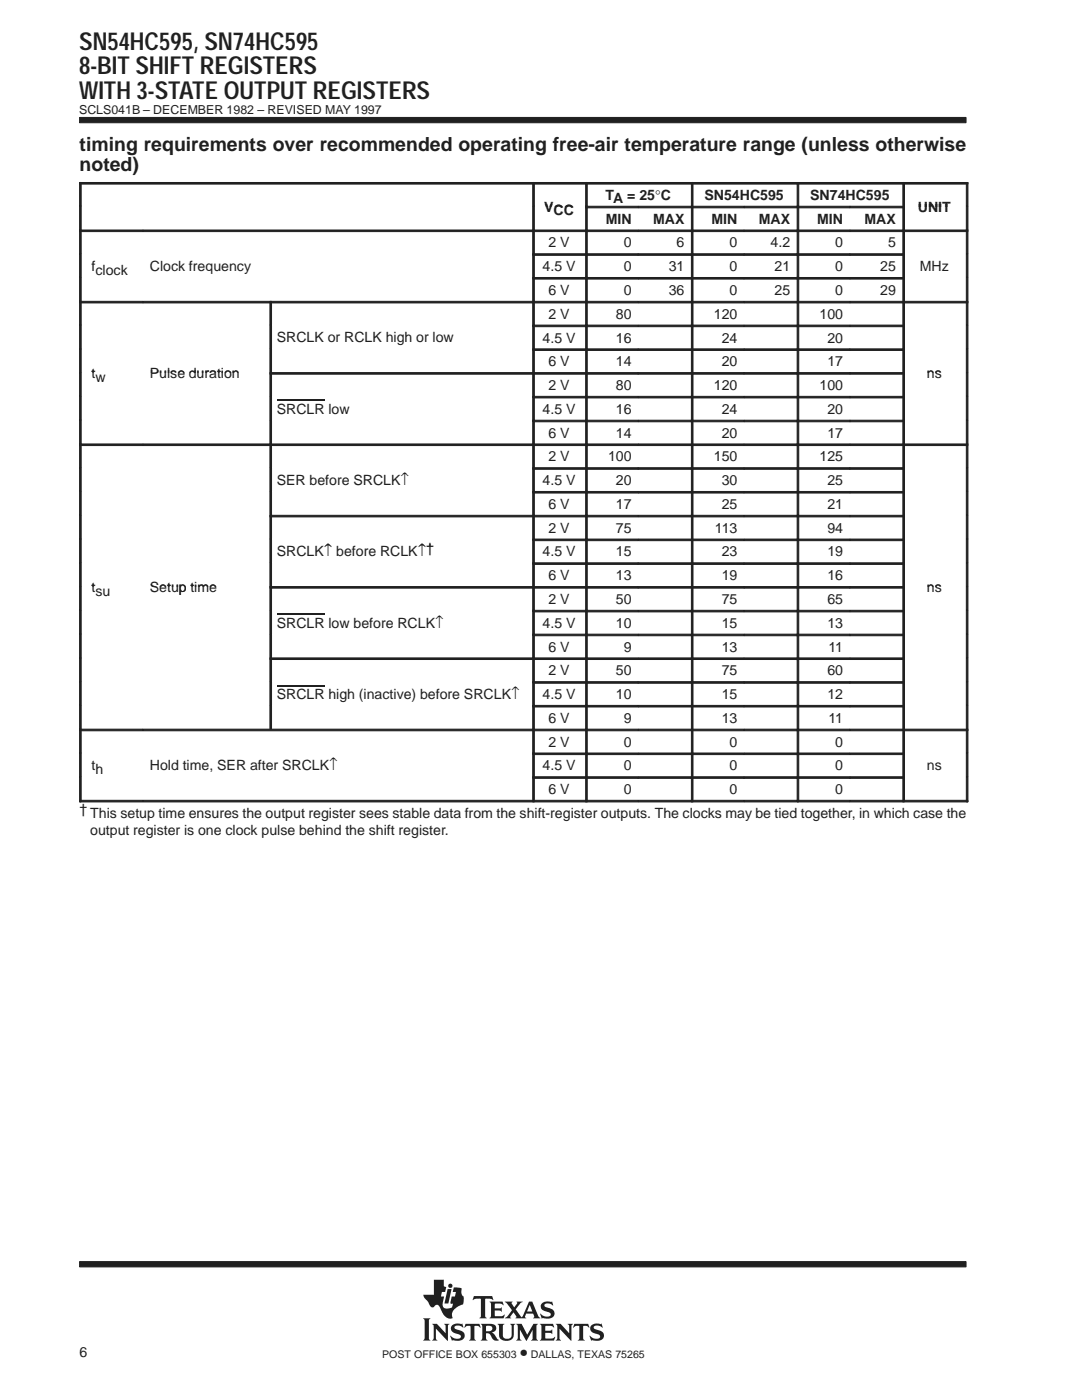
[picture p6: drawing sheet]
<svg xmlns="http://www.w3.org/2000/svg" width="216mm" height="279mm" viewBox="0 0 216 279" stroke-linecap="round" stroke-linejoin="round" font-family="sans-serif">
<defs><g id="words">
<g font-size="4.9" fill="#231f20">
<text x="15.8" y="9.9">SN54HC595, SN74HC595</text>
<text x="15.8" y="14.8">8-BIT SHIFT REGISTERS</text>
<text x="15.8" y="19.7">WITH 3-STATE OUTPUT REGISTERS</text>
</g>
<g font-size="3.9" fill="#231f20">
<text x="15.9" y="30.2">timing requirements over recommended operating free-air temperature range (unless otherwise</text>
<text x="15.9" y="34">noted)</text>
</g>
<text font-size="3.5" fill="#231f20" x="103.7" y="271">•</text>
<g font-size="2.8" fill="#231f20">
<text x="120.8" y="39.9">TA = 25°C</text>
<text x="140.6" y="39.9">SN54HC595</text>
<text x="161.7" y="39.9">SN74HC595</text>
<text x="108.6" y="42.3">VCC</text>
<text x="120.9" y="44.6">MIN</text>
<text x="130.3" y="44.6">MAX</text>
<text x="142" y="44.6">MIN</text>
<text x="151.4" y="44.6">MAX</text>
<text x="163.1" y="44.6">MIN</text>
<text x="172.5" y="44.6">MAX</text>
<text x="183.1" y="42.3">UNIT</text>
<text x="109.4" y="49.4">2 V</text>
<text x="124.5" y="49.4">0</text>
<text x="135" y="49.4">6</text>
<text x="145.6" y="49.4">0</text>
<text x="153.8" y="49.4">4.2</text>
<text x="166.7" y="49.4">0</text>
<text x="177.2" y="49.4">5</text>
<text x="18.3" y="54.1">fclock</text>
<text x="29.9" y="54.1">Clock frequency</text>
<text x="108.3" y="54.1">4.5 V</text>
<text x="109.4" y="58.9">6 V</text>
<text x="124.5" y="54.1">0</text>
<text x="124.5" y="58.9">0</text>
<text x="133.4" y="54.1">31</text>
<text x="133.4" y="58.9">36</text>
<text x="145.6" y="54.1">0</text>
<text x="145.6" y="58.9">0</text>
<text x="154.5" y="54.1">21</text>
<text x="154.5" y="58.9">25</text>
<text x="166.7" y="54.1">0</text>
<text x="166.7" y="58.9">0</text>
<text x="175.6" y="54.1">25</text>
<text x="175.6" y="58.9">29</text>
<text x="183.5" y="54.1">MHz</text>
<text x="109.4" y="63.6">2 V</text>
<text x="122.9" y="63.6">80</text>
<text x="142.4" y="63.6">120</text>
<text x="163.5" y="63.6">100</text>
<text x="55.2" y="68.3">SRCLK or RCLK high or low</text>
<text x="108.3" y="68.4">4.5 V</text>
<text x="122.9" y="68.4">16</text>
<text x="144" y="68.4">24</text>
<text x="165.1" y="68.4">20</text>
<text x="18.3" y="75.5">tw</text>
<text x="18.3" y="75.5">t</text>
<text x="29.9" y="75.5">Pulse duration</text>
<text x="109.4" y="73.1">6 V</text>
<text x="109.4" y="77.8">2 V</text>
<text x="122.9" y="73.1">14</text>
<text x="122.9" y="77.8">80</text>
<text x="142.4" y="77.8">120</text>
<text x="144" y="73.1">20</text>
<text x="163.5" y="77.8">100</text>
<text x="165.1" y="73.1">17</text>
<text x="184.9" y="75.5">ns</text>
<text x="55.2" y="82.6">SRCLR low</text>
<text x="108.3" y="82.6">4.5 V</text>
<text x="122.9" y="82.6">16</text>
<text x="144" y="82.6">24</text>
<text x="165.1" y="82.6">20</text>
<text x="109.4" y="87.3">6 V</text>
<text x="122.9" y="87.3">14</text>
<text x="144" y="87.3">20</text>
<text x="165.1" y="87.3">17</text>
<text x="109.4" y="92.1">2 V</text>
<text x="121.3" y="92.1">100</text>
<text x="142.4" y="92.1">150</text>
<text x="163.5" y="92.1">125</text>
<text x="55.2" y="96.8">SER before SRCLK↑</text>
<text x="79.9" y="96.8">↑</text>
<text x="108.3" y="96.8">4.5 V</text>
<text x="109.4" y="101.6">6 V</text>
<text x="122.9" y="96.8">20</text>
<text x="122.9" y="101.6">17</text>
<text x="144" y="96.8">30</text>
<text x="144" y="101.6">25</text>
<text x="165.1" y="96.8">25</text>
<text x="165.1" y="101.6">21</text>
<text x="109.4" y="106.3">2 V</text>
<text x="122.9" y="106.3">75</text>
<text x="142.6" y="106.3">113</text>
<text x="165.1" y="106.3">94</text>
<text x="55.2" y="111">SRCLK↑ before RCLK↑†</text>
<text x="64.6" y="111">↑</text>
<text x="83.4" y="111.1">↑†</text>
<text x="108.3" y="111.1">4.5 V</text>
<text x="122.9" y="111.1">15</text>
<text x="144" y="111.1">23</text>
<text x="165.1" y="111.1">19</text>
<text x="18.3" y="118.2">tsu</text>
<text x="18.3" y="118.2">t</text>
<text x="29.9" y="118.2">Setup time</text>
<text x="109.4" y="115.8">6 V</text>
<text x="122.9" y="115.8">13</text>
<text x="144" y="115.8">19</text>
<text x="165.1" y="115.8">16</text>
<text x="184.9" y="118.2">ns</text>
<text x="55.2" y="125.3">SRCLR low before RCLK↑</text>
<text x="86.8" y="125.3">↑</text>
<text x="108.3" y="125.3">4.5 V</text>
<text x="109.4" y="120.5">2 V</text>
<text x="122.9" y="120.5">50</text>
<text x="122.9" y="125.3">10</text>
<text x="144" y="120.5">75</text>
<text x="144" y="125.3">15</text>
<text x="165.1" y="120.5">65</text>
<text x="165.1" y="125.3">13</text>
<text x="109.4" y="130">6 V</text>
<text x="124.5" y="130">9</text>
<text x="144" y="130">13</text>
<text x="165.3" y="130">11</text>
<text x="109.4" y="134.8">2 V</text>
<text x="122.9" y="134.8">50</text>
<text x="144" y="134.8">75</text>
<text x="165.1" y="134.8">60</text>
<text x="55.2" y="139.5">SRCLR high (inactive) before SRCLK↑</text>
<text x="102" y="139.5">↑</text>
<text x="108.3" y="139.5">4.5 V</text>
<text x="122.9" y="139.5">10</text>
<text x="144" y="139.5">15</text>
<text x="165.1" y="139.5">12</text>
<text x="109.4" y="144.3">6 V</text>
<text x="109.4" y="149">2 V</text>
<text x="124.5" y="144.3">9</text>
<text x="124.5" y="149">0</text>
<text x="144" y="144.3">13</text>
<text x="145.6" y="149">0</text>
<text x="165.3" y="144.3">11</text>
<text x="166.7" y="149">0</text>
<text x="18.3" y="153.7">th</text>
<text x="29.9" y="153.7">Hold time, SER after SRCLK↑</text>
<text x="65.7" y="153.7">↑</text>
<text x="108.3" y="153.8">4.5 V</text>
<text x="124.5" y="153.8">0</text>
<text x="145.6" y="153.8">0</text>
<text x="166.7" y="153.8">0</text>
<text x="184.9" y="153.7">ns</text>
<text x="109.4" y="158.4">6 V</text>
<text x="124.5" y="158.4">0</text>
<text x="145.6" y="158.4">0</text>
<text x="166.7" y="158.4">0</text>
<text x="15.9" y="162.5">† This setup time ensures the output register sees stable data from the shift-register outputs. The clocks may be tied together, in which case the</text>
<text x="18" y="166.7">output register is one clock pulse behind the shift register.</text>
<text x="15.9" y="270.7">6</text>
</g>
<text font-size="2.5" fill="#231f20" x="15.8" y="22.7">SCLS041B – DECEMBER 1982 – REVISED MAY 1997</text>
<g font-size="2.1" fill="#231f20">
<text x="76.3" y="271">POST OFFICE BOX 655303</text>
<text x="105.9" y="271">DALLAS, TEXAS 75265</text>
</g>
</g></defs>
<g fill="#231f20" stroke="#231f20" stroke-width=".2">
<path d="M15.9 23.4h176.9v1.1h-176.9z" fill-rule="evenodd"/>
<path d="M15.9 251.8h176.9v1h-176.9z" fill-rule="evenodd"/>
</g>
<g fill="#231f20">
<path d="M89.3 257.3h.8l-.6 2.8h-.8z"/>
<path d="M95.9 264.2h2.1a.85 .85 0 0 1 1 .8 .85 .85 0 0 1-.9 .9l.4 .3 .7 1 .4 .2-.2 .1a1.11 1.11 0 0 1-1.4-.9l-.3-.4-.7-.1v1l.3 .4h-1.4l.3-.5v-2.3z" fill-rule="evenodd"/>
<path d="M100.7 259.8h1.6l-.2 .4 .5 .7 .6-.8-.1-.3h1.2l-.5 .3-.9 1.2 1 1.5a.22 .22 0 0 0 .3 0 .22 .22 0 0 0 .1-.2l1.3-2.8h.6l1.2 2.8 .4 .5-1.4-.1a.24 .24 0 0 0 .2-.1 .24 .24 0 0 0 0-.3l-.2-.4h-1.4l-.3 .6 .3 .3h-2.2l.2-.4-.5-.8-.7 .9 .2 .3h-1.3l.5-.4 1-1.2z" fill-rule="evenodd"/>
<path d="M118 264.5a2.12 2.12 0 0 1 1.9-.2l.1-.2 .3 .8-.8-.3h-.7a.35 .35 0 0 0-.3 .2 .35 .35 0 0 0 .2 .4l.5 .2a1.16 1.16 0 0 1 1.2 1.6 1.23 1.23 0 0 1-1.1 .6l-1.1-.1-.2 .1-.4-1 .9 .5 .7 .1a.47 .47 0 0 0 .6-.5 .47 .47 0 0 0-.6-.4 1.29 1.29 0 0 1-1.4-1.5z" fill-rule="evenodd"/>
<path d="M114.6 264.2h2.8l.2 .8-.5-.4h-.6l-.1 .1v2.4l.3 .4h-1.4l.3-.4v-2.4l-.1-.1h-.6l-.6 .4z" fill-rule="evenodd"/>
<path d="M107.7 264.2h2.6l.2 .8-.6-.4-1.1 .1v.9h1l.4-.3v.9l-.3-.2h-1.1v1.1h1.4l.5-.3-.2 .7h-2.8l.3-.5v-2.3z" fill-rule="evenodd"/>
<path d="M110.9 264.2h1l1.7 1.9v-1.5l-.3-.4h1l-.3 .4v3l-2.4-2.4v1.9l.3 .4h-1l.3-.4v-2.5z" fill-rule="evenodd"/>
<path d="M103 264.2h1.1l1.1 2.2 1.2-2.2h.9l-.3 .4v2.5l.4 .4h-1.4l.3-.4v-1.7l-1.3 2.2-1.3-2.3v1.8l.4 .4h-1.1l.3-.5v-2.3z" fill-rule="evenodd"/>
<path d="M90.2 264.5a2.17 2.17 0 0 1 1.9-.2l.1-.2 .3 .8-.8-.3h-.7a.36 .36 0 0 0-.3 .4 .36 .36 0 0 0 .4 .3l.3 .1a1.19 1.19 0 0 1 1.3 1.5l-.1 .1a1.23 1.23 0 0 1-1.1 .6l-1.1-.1-.2 .1-.4-1h.1a1.37 1.37 0 0 0 2.1 .2 .6 .6 0 0 0-.8-.6 1.08 1.08 0 0 1-1-.5 1.08 1.08 0 0 1 0-1.1z" fill-rule="evenodd"/>
<path d="M92.9 264.2h2.8l.2 .8-.5-.4h-.6l-.1 .1v2.4l.3 .4h-1.4l.2-.2 .1-.3v-2.3l-.7-.1-.6 .4z" fill-rule="evenodd"/>
<path d="M99.3 264.2h1.3l-.3 .3 .1 2.2 .2 .4 .8 .1a.73 .73 0 0 0 .7-.8v-1.9l-.3-.3h1l-.3 .3v2a1.56 1.56 0 0 1-1.3 1.1 1.56 1.56 0 0 1-1.5-.6l-.1-2.5z" fill-rule="evenodd"/>
<path d="M86.2 264.2h1l1.7 1.9v-1.5l-.3-.4h1.1l-.3 .3v3.1l-2.4-2.4v1.9l.3 .4h-1.1l.3-.5v-2.3z" fill-rule="evenodd"/>
<path d="M84.4 263.1h1.5l-.3 .3v3.8l.3 .3h-1.5l.3-.5v-3.4z" fill-rule="evenodd"/>
<path d="M94.6 258.7h3.6l.2 .8-.7-.3-.9 .1v3.4l.3 .4h-1.4l.3-.4v-3.4l-1-.1-.7 .2z" fill-rule="evenodd"/>
<path d="M97.7 259.8h2.6l.2 .7-.7-.3h-1.1v.9h1.1l.3-.2v.9l-.3-.2-1.1-.1v1.1l.1 .1h1.3l.5-.4 .1 .1-.2 .7h-2.8l.3-.6v-2.2z" fill-rule="evenodd"/>
<path d="M108.1 260.2l.1-.1a1.87 1.87 0 0 1 1.4-.3l.4 .1 .2-.2 .2 .8-1.1-.4a.44 .44 0 0 0-.7 .4 .44 .44 0 0 0 .6 .4 1.34 1.34 0 0 1 1.4 1.4 1.13 1.13 0 0 1-1.1 .9l-.8-.1a.37 .37 0 0 0-.6 .1l-.3-1 .1-.1 .6 .5 .8 .2a.47 .47 0 0 0 .6-.5 .47 .47 0 0 0-.5-.5h-.2a1.11 1.11 0 0 1-1.2-1.6z" fill-rule="evenodd"/>
<path d="M86.6 255.4h2v1.3l.4 .2-.2 .9h-.6l-.2 .9h.6l-.2 1.1a1.11 1.11 0 0 0 .3 1.3l.6 .1 .9-.3 .2-.7-.5-.1 .2-1.4h.7l.2-.9h-.7l.3-.9 1.5 .2v.9l.1 .5 .3 .2v1a.54 .54 0 0 1-.4 .7l-.4 .2a2.35 2.35 0 0 0-1.5 1.6v.4a.29 .29 0 0 1 .1 .3 .29 .29 0 0 1-.2 .2l-.1 .1a2.21 2.21 0 0 1-2-1.9l-.1-.1a.68 .68 0 0 0-.5-.8 .68 .68 0 0 0-.8 .4 .88 .88 0 0 1-1.1-.8l-.8-1-.2-.6h2.1z" fill-rule="evenodd"/>
<circle cx="89.9" cy="256.6" r=".43"/>
</g>
<g fill="#fff">
<path d="M105.7 260.4l.5 1.3h-1z"/>
<path d="M97 264.7l.6-.1a.56 .56 0 0 1 .7 .5 .56 .56 0 0 1-.7 .6h-.6z" fill-rule="evenodd"/>
</g>
<g fill="#231f20" stroke="#231f20" stroke-width=".2">
<path d="M15.9 36.4h.3v4.7h-.3z" fill-rule="evenodd"/>
<path d="M15.9 36.4h90.4v.3h-90.4z" fill-rule="evenodd"/>
<path d="M106.3 36.4h.3v4.7h-.3z" fill-rule="evenodd"/>
<path d="M106.3 36.4h10.5v.3h-10.5z" fill-rule="evenodd"/>
<path d="M116.9 36.4h.3v4.7h-.3z" fill-rule="evenodd"/>
<path d="M116.9 36.4h21v.3h-21z" fill-rule="evenodd"/>
<path d="M138 36.4h.3v4.7h-.3z" fill-rule="evenodd"/>
<path d="M138 36.4h21v.3h-21z" fill-rule="evenodd"/>
<path d="M159.1 36.4h.3v4.7h-.3z" fill-rule="evenodd"/>
<path d="M159.1 36.4h21v.3h-21z" fill-rule="evenodd"/>
<path d="M180.2 36.4h.3v4.7h-.3z" fill-rule="evenodd"/>
<path d="M192.8 36.4h.3v4.7h-.3z" fill-rule="evenodd"/>
<path d="M180.2 36.4h12.9v.3h-12.9z" fill-rule="evenodd"/>
<path d="M15.9 41.2h.3v4.7h-.3z" fill-rule="evenodd"/>
<path d="M106.3 41.2h.3v4.7h-.3z" fill-rule="evenodd"/>
<path d="M116.9 41.2h.3v4.7h-.3z" fill-rule="evenodd"/>
<path d="M116.9 41.2h10.5v.3h-10.5z" fill-rule="evenodd"/>
<path d="M127.4 41.2h10.5v.3h-10.5z" fill-rule="evenodd"/>
<path d="M138 41.2h.3v4.7h-.3z" fill-rule="evenodd"/>
<path d="M138 41.2h10.5v.3h-10.5z" fill-rule="evenodd"/>
<path d="M148.5 41.2h10.5v.3h-10.5z" fill-rule="evenodd"/>
<path d="M159.1 41.2h.3v4.7h-.3z" fill-rule="evenodd"/>
<path d="M159.1 41.2h10.5v.3h-10.5z" fill-rule="evenodd"/>
<path d="M169.6 41.2h10.5v.3h-10.5z" fill-rule="evenodd"/>
<path d="M180.2 41.2h.3v4.7h-.3z" fill-rule="evenodd"/>
<path d="M192.8 41.2h.3v4.7h-.3z" fill-rule="evenodd"/>
<path d="M15.9 45.9h.3v4.7h-.3z" fill-rule="evenodd"/>
<path d="M15.9 45.9h12.6v.3h-12.6z" fill-rule="evenodd"/>
<path d="M28.5 45.9h77.8v.3h-77.8z" fill-rule="evenodd"/>
<path d="M106.3 45.9h.3v4.7h-.3z" fill-rule="evenodd"/>
<path d="M106.3 45.9h10.5v.3h-10.5z" fill-rule="evenodd"/>
<path d="M116.9 45.9h.3v4.7h-.3z" fill-rule="evenodd"/>
<path d="M116.9 45.9h10.5v.3h-10.5z" fill-rule="evenodd"/>
<path d="M127.4 45.9h10.5v.3h-10.5z" fill-rule="evenodd"/>
<path d="M138 45.9h.3v4.7h-.3z" fill-rule="evenodd"/>
<path d="M138 45.9h10.5v.3h-10.5z" fill-rule="evenodd"/>
<path d="M148.5 45.9h10.5v.3h-10.5z" fill-rule="evenodd"/>
<path d="M159.1 45.9h.3v4.7h-.3z" fill-rule="evenodd"/>
<path d="M159.1 45.9h10.5v.3h-10.5z" fill-rule="evenodd"/>
<path d="M169.6 45.9h10.5v.3h-10.5z" fill-rule="evenodd"/>
<path d="M180.2 45.9h.3v4.7h-.3z" fill-rule="evenodd"/>
<path d="M192.8 45.9h.3v4.7h-.3z" fill-rule="evenodd"/>
<path d="M180.2 45.9h12.9v.3h-12.9z" fill-rule="evenodd"/>
<path d="M15.9 50.6h.3v4.8h-.3z" fill-rule="evenodd"/>
<path d="M106.3 50.6h.3v4.8h-.3z" fill-rule="evenodd"/>
<path d="M106.3 50.6h10.5v.4h-10.5z" fill-rule="evenodd"/>
<path d="M116.9 50.6h.3v4.8h-.3z" fill-rule="evenodd"/>
<path d="M116.9 50.6h10.5v.4h-10.5z" fill-rule="evenodd"/>
<path d="M127.4 50.6h10.5v.4h-10.5z" fill-rule="evenodd"/>
<path d="M138 50.6h.3v4.8h-.3z" fill-rule="evenodd"/>
<path d="M138 50.6h10.5v.4h-10.5z" fill-rule="evenodd"/>
<path d="M148.5 50.6h10.5v.4h-10.5z" fill-rule="evenodd"/>
<path d="M159.1 50.6h.3v4.8h-.3z" fill-rule="evenodd"/>
<path d="M159.1 50.6h10.5v.4h-10.5z" fill-rule="evenodd"/>
<path d="M169.6 50.6h10.5v.4h-10.5z" fill-rule="evenodd"/>
<path d="M180.2 50.6h.3v4.8h-.3z" fill-rule="evenodd"/>
<path d="M192.8 50.6h.3v4.8h-.3z" fill-rule="evenodd"/>
<path d="M15.9 55.4h.3v4.7h-.3z" fill-rule="evenodd"/>
<path d="M106.3 55.4h.3v4.7h-.3z" fill-rule="evenodd"/>
<path d="M106.3 55.4h10.5v.3h-10.5z" fill-rule="evenodd"/>
<path d="M116.9 55.4h.3v4.7h-.3z" fill-rule="evenodd"/>
<path d="M116.9 55.4h10.5v.3h-10.5z" fill-rule="evenodd"/>
<path d="M127.4 55.4h10.5v.3h-10.5z" fill-rule="evenodd"/>
<path d="M138 55.4h.3v4.7h-.3z" fill-rule="evenodd"/>
<path d="M138 55.4h10.5v.3h-10.5z" fill-rule="evenodd"/>
<path d="M148.5 55.4h10.5v.3h-10.5z" fill-rule="evenodd"/>
<path d="M159.1 55.4h.3v4.7h-.3z" fill-rule="evenodd"/>
<path d="M159.1 55.4h10.5v.3h-10.5z" fill-rule="evenodd"/>
<path d="M169.6 55.4h10.5v.3h-10.5z" fill-rule="evenodd"/>
<path d="M180.2 55.4h.3v4.7h-.3z" fill-rule="evenodd"/>
<path d="M192.8 55.4h.3v4.7h-.3z" fill-rule="evenodd"/>
<path d="M15.9 60.1h.3v4.8h-.3z" fill-rule="evenodd"/>
<path d="M15.9 60.1h12.6v.4h-12.6z" fill-rule="evenodd"/>
<path d="M28.5 60.1h25.3v.4h-25.3z" fill-rule="evenodd"/>
<path d="M53.9 60.1h.3v4.8h-.3z" fill-rule="evenodd"/>
<path d="M53.9 60.1h52.4v.4h-52.4z" fill-rule="evenodd"/>
<path d="M106.3 60.1h.3v4.8h-.3z" fill-rule="evenodd"/>
<path d="M106.3 60.1h10.5v.4h-10.5z" fill-rule="evenodd"/>
<path d="M116.9 60.1h.3v4.8h-.3z" fill-rule="evenodd"/>
<path d="M116.9 60.1h10.5v.4h-10.5z" fill-rule="evenodd"/>
<path d="M127.4 60.1h10.5v.4h-10.5z" fill-rule="evenodd"/>
<path d="M138 60.1h.3v4.8h-.3z" fill-rule="evenodd"/>
<path d="M138 60.1h10.5v.4h-10.5z" fill-rule="evenodd"/>
<path d="M148.5 60.1h10.5v.4h-10.5z" fill-rule="evenodd"/>
<path d="M159.1 60.1h.3v4.8h-.3z" fill-rule="evenodd"/>
<path d="M159.1 60.1h10.5v.4h-10.5z" fill-rule="evenodd"/>
<path d="M169.6 60.1h10.5v.4h-10.5z" fill-rule="evenodd"/>
<path d="M180.2 60.1h.3v4.8h-.3z" fill-rule="evenodd"/>
<path d="M192.8 60.1h.3v4.8h-.3z" fill-rule="evenodd"/>
<path d="M180.2 60.1h12.9v.4h-12.9z" fill-rule="evenodd"/>
<path d="M15.9 64.9h.3v4.7h-.3z" fill-rule="evenodd"/>
<path d="M53.9 64.9h.3v4.7h-.3z" fill-rule="evenodd"/>
<path d="M106.3 64.9h.3v4.7h-.3z" fill-rule="evenodd"/>
<path d="M106.3 64.9h10.5v.3h-10.5z" fill-rule="evenodd"/>
<path d="M116.9 64.9h.3v4.7h-.3z" fill-rule="evenodd"/>
<path d="M116.9 64.9h10.5v.3h-10.5z" fill-rule="evenodd"/>
<path d="M127.4 64.9h10.5v.3h-10.5z" fill-rule="evenodd"/>
<path d="M138 64.9h.3v4.7h-.3z" fill-rule="evenodd"/>
<path d="M138 64.9h10.5v.3h-10.5z" fill-rule="evenodd"/>
<path d="M148.5 64.9h10.5v.3h-10.5z" fill-rule="evenodd"/>
<path d="M159.1 64.9h.3v4.7h-.3z" fill-rule="evenodd"/>
<path d="M159.1 64.9h10.5v.3h-10.5z" fill-rule="evenodd"/>
<path d="M169.6 64.9h10.5v.3h-10.5z" fill-rule="evenodd"/>
<path d="M180.2 64.9h.3v4.7h-.3z" fill-rule="evenodd"/>
<path d="M192.8 64.9h.3v4.7h-.3z" fill-rule="evenodd"/>
<path d="M15.9 69.6h.3v4.7h-.3z" fill-rule="evenodd"/>
<path d="M53.9 69.6h.3v4.7h-.3z" fill-rule="evenodd"/>
<path d="M106.3 69.6h.3v4.7h-.3z" fill-rule="evenodd"/>
<path d="M106.3 69.6h10.5v.3h-10.5z" fill-rule="evenodd"/>
<path d="M116.9 69.6h.3v4.7h-.3z" fill-rule="evenodd"/>
<path d="M116.9 69.6h10.5v.3h-10.5z" fill-rule="evenodd"/>
<path d="M127.4 69.6h10.5v.3h-10.5z" fill-rule="evenodd"/>
<path d="M138 69.6h.3v4.7h-.3z" fill-rule="evenodd"/>
<path d="M138 69.6h10.5v.3h-10.5z" fill-rule="evenodd"/>
<path d="M148.5 69.6h10.5v.3h-10.5z" fill-rule="evenodd"/>
<path d="M159.1 69.6h.3v4.7h-.3z" fill-rule="evenodd"/>
<path d="M159.1 69.6h10.5v.3h-10.5z" fill-rule="evenodd"/>
<path d="M169.6 69.6h10.5v.3h-10.5z" fill-rule="evenodd"/>
<path d="M180.2 69.6h.3v4.7h-.3z" fill-rule="evenodd"/>
<path d="M192.8 69.6h.3v4.7h-.3z" fill-rule="evenodd"/>
<path d="M15.9 74.4h.3v4.7h-.3z" fill-rule="evenodd"/>
<path d="M53.9 74.4h.3v4.7h-.3z" fill-rule="evenodd"/>
<path d="M53.9 74.4h52.4v.3h-52.4z" fill-rule="evenodd"/>
<path d="M106.3 74.4h.3v4.7h-.3z" fill-rule="evenodd"/>
<path d="M106.3 74.4h10.5v.3h-10.5z" fill-rule="evenodd"/>
<path d="M116.9 74.4h.3v4.7h-.3z" fill-rule="evenodd"/>
<path d="M116.9 74.4h10.5v.3h-10.5z" fill-rule="evenodd"/>
<path d="M127.4 74.4h10.5v.3h-10.5z" fill-rule="evenodd"/>
<path d="M138 74.4h.3v4.7h-.3z" fill-rule="evenodd"/>
<path d="M138 74.4h10.5v.3h-10.5z" fill-rule="evenodd"/>
<path d="M148.5 74.4h10.5v.3h-10.5z" fill-rule="evenodd"/>
<path d="M159.1 74.4h.3v4.7h-.3z" fill-rule="evenodd"/>
<path d="M159.1 74.4h10.5v.3h-10.5z" fill-rule="evenodd"/>
<path d="M169.6 74.4h10.5v.3h-10.5z" fill-rule="evenodd"/>
<path d="M180.2 74.4h.3v4.7h-.3z" fill-rule="evenodd"/>
<path d="M192.8 74.4h.3v4.7h-.3z" fill-rule="evenodd"/>
<path d="M15.9 79.1h.3v4.7h-.3z" fill-rule="evenodd"/>
<path d="M53.9 79.1h.3v4.7h-.3z" fill-rule="evenodd"/>
<path d="M106.3 79.1h.3v4.7h-.3z" fill-rule="evenodd"/>
<path d="M106.3 79.1h10.5v.3h-10.5z" fill-rule="evenodd"/>
<path d="M116.9 79.1h.3v4.7h-.3z" fill-rule="evenodd"/>
<path d="M116.9 79.1h10.5v.3h-10.5z" fill-rule="evenodd"/>
<path d="M127.4 79.1h10.5v.3h-10.5z" fill-rule="evenodd"/>
<path d="M138 79.1h.3v4.7h-.3z" fill-rule="evenodd"/>
<path d="M138 79.1h10.5v.3h-10.5z" fill-rule="evenodd"/>
<path d="M148.5 79.1h10.5v.3h-10.5z" fill-rule="evenodd"/>
<path d="M159.1 79.1h.3v4.7h-.3z" fill-rule="evenodd"/>
<path d="M159.1 79.1h10.5v.3h-10.5z" fill-rule="evenodd"/>
<path d="M169.6 79.1h10.5v.3h-10.5z" fill-rule="evenodd"/>
<path d="M180.2 79.1h.3v4.7h-.3z" fill-rule="evenodd"/>
<path d="M192.8 79.1h.3v4.7h-.3z" fill-rule="evenodd"/>
<path d="M15.9 83.9h.3v4.7h-.3z" fill-rule="evenodd"/>
<path d="M53.9 83.9h.3v4.7h-.3z" fill-rule="evenodd"/>
<path d="M106.3 83.9h.3v4.7h-.3z" fill-rule="evenodd"/>
<path d="M106.3 83.9h10.5v.3h-10.5z" fill-rule="evenodd"/>
<path d="M116.9 83.9h.3v4.7h-.3z" fill-rule="evenodd"/>
<path d="M116.9 83.9h10.5v.3h-10.5z" fill-rule="evenodd"/>
<path d="M127.4 83.9h10.5v.3h-10.5z" fill-rule="evenodd"/>
<path d="M138 83.9h.3v4.7h-.3z" fill-rule="evenodd"/>
<path d="M138 83.9h10.5v.3h-10.5z" fill-rule="evenodd"/>
<path d="M148.5 83.9h10.5v.3h-10.5z" fill-rule="evenodd"/>
<path d="M159.1 83.9h.3v4.7h-.3z" fill-rule="evenodd"/>
<path d="M159.1 83.9h10.5v.3h-10.5z" fill-rule="evenodd"/>
<path d="M169.6 83.9h10.5v.3h-10.5z" fill-rule="evenodd"/>
<path d="M180.2 83.9h.3v4.7h-.3z" fill-rule="evenodd"/>
<path d="M192.8 83.9h.3v4.7h-.3z" fill-rule="evenodd"/>
<path d="M15.9 88.6h.3v4.7h-.3z" fill-rule="evenodd"/>
<path d="M15.9 88.6h12.6v.3h-12.6z" fill-rule="evenodd"/>
<path d="M28.5 88.6h25.3v.3h-25.3z" fill-rule="evenodd"/>
<path d="M53.9 88.6h.3v4.7h-.3z" fill-rule="evenodd"/>
<path d="M53.9 88.6h52.4v.3h-52.4z" fill-rule="evenodd"/>
<path d="M106.3 88.6h.3v4.7h-.3z" fill-rule="evenodd"/>
<path d="M106.3 88.6h10.5v.3h-10.5z" fill-rule="evenodd"/>
<path d="M116.9 88.6h.3v4.7h-.3z" fill-rule="evenodd"/>
<path d="M116.9 88.6h10.5v.3h-10.5z" fill-rule="evenodd"/>
<path d="M127.4 88.6h10.5v.3h-10.5z" fill-rule="evenodd"/>
<path d="M138 88.6h.3v4.7h-.3z" fill-rule="evenodd"/>
<path d="M138 88.6h10.5v.3h-10.5z" fill-rule="evenodd"/>
<path d="M148.5 88.6h10.5v.3h-10.5z" fill-rule="evenodd"/>
<path d="M159.1 88.6h.3v4.7h-.3z" fill-rule="evenodd"/>
<path d="M159.1 88.6h10.5v.3h-10.5z" fill-rule="evenodd"/>
<path d="M169.6 88.6h10.5v.3h-10.5z" fill-rule="evenodd"/>
<path d="M180.2 88.6h.3v4.7h-.3z" fill-rule="evenodd"/>
<path d="M192.8 88.6h.3v4.7h-.3z" fill-rule="evenodd"/>
<path d="M180.2 88.6h12.9v.3h-12.9z" fill-rule="evenodd"/>
<path d="M15.9 93.3h.3v4.8h-.3z" fill-rule="evenodd"/>
<path d="M53.9 93.3h.3v4.8h-.3z" fill-rule="evenodd"/>
<path d="M106.3 93.3h.3v4.8h-.3z" fill-rule="evenodd"/>
<path d="M106.3 93.3h10.5v.4h-10.5z" fill-rule="evenodd"/>
<path d="M116.9 93.3h.3v4.8h-.3z" fill-rule="evenodd"/>
<path d="M116.9 93.3h10.5v.4h-10.5z" fill-rule="evenodd"/>
<path d="M127.4 93.3h10.5v.4h-10.5z" fill-rule="evenodd"/>
<path d="M138 93.3h.3v4.8h-.3z" fill-rule="evenodd"/>
<path d="M138 93.3h10.5v.4h-10.5z" fill-rule="evenodd"/>
<path d="M148.5 93.3h10.5v.4h-10.5z" fill-rule="evenodd"/>
<path d="M159.1 93.3h.3v4.8h-.3z" fill-rule="evenodd"/>
<path d="M159.1 93.3h10.5v.4h-10.5z" fill-rule="evenodd"/>
<path d="M169.6 93.3h10.5v.4h-10.5z" fill-rule="evenodd"/>
<path d="M180.2 93.3h.3v4.8h-.3z" fill-rule="evenodd"/>
<path d="M192.8 93.3h.3v4.8h-.3z" fill-rule="evenodd"/>
<path d="M15.9 98.1h.3v4.7h-.3z" fill-rule="evenodd"/>
<path d="M53.9 98.1h.3v4.7h-.3z" fill-rule="evenodd"/>
<path d="M106.3 98.1h.3v4.7h-.3z" fill-rule="evenodd"/>
<path d="M106.3 98.1h10.5v.3h-10.5z" fill-rule="evenodd"/>
<path d="M116.9 98.1h.3v4.7h-.3z" fill-rule="evenodd"/>
<path d="M116.9 98.1h10.5v.3h-10.5z" fill-rule="evenodd"/>
<path d="M127.4 98.1h10.5v.3h-10.5z" fill-rule="evenodd"/>
<path d="M138 98.1h.3v4.7h-.3z" fill-rule="evenodd"/>
<path d="M138 98.1h10.5v.3h-10.5z" fill-rule="evenodd"/>
<path d="M148.5 98.1h10.5v.3h-10.5z" fill-rule="evenodd"/>
<path d="M159.1 98.1h.3v4.7h-.3z" fill-rule="evenodd"/>
<path d="M159.1 98.1h10.5v.3h-10.5z" fill-rule="evenodd"/>
<path d="M169.6 98.1h10.5v.3h-10.5z" fill-rule="evenodd"/>
<path d="M180.2 98.1h.3v4.7h-.3z" fill-rule="evenodd"/>
<path d="M192.8 98.1h.3v4.7h-.3z" fill-rule="evenodd"/>
<path d="M15.9 102.8h.3v4.8h-.3z" fill-rule="evenodd"/>
<path d="M53.9 102.8h.3v4.8h-.3z" fill-rule="evenodd"/>
<path d="M53.9 102.8h52.4v.4h-52.4z" fill-rule="evenodd"/>
<path d="M106.3 102.8h.3v4.8h-.3z" fill-rule="evenodd"/>
<path d="M106.3 102.8h10.5v.4h-10.5z" fill-rule="evenodd"/>
<path d="M116.9 102.8h.3v4.8h-.3z" fill-rule="evenodd"/>
<path d="M116.9 102.8h10.5v.4h-10.5z" fill-rule="evenodd"/>
<path d="M127.4 102.8h10.5v.4h-10.5z" fill-rule="evenodd"/>
<path d="M138 102.8h.3v4.8h-.3z" fill-rule="evenodd"/>
<path d="M138 102.8h10.5v.4h-10.5z" fill-rule="evenodd"/>
<path d="M148.5 102.8h10.5v.4h-10.5z" fill-rule="evenodd"/>
<path d="M159.1 102.8h.3v4.8h-.3z" fill-rule="evenodd"/>
<path d="M159.1 102.8h10.5v.4h-10.5z" fill-rule="evenodd"/>
<path d="M169.6 102.8h10.5v.4h-10.5z" fill-rule="evenodd"/>
<path d="M180.2 102.8h.3v4.8h-.3z" fill-rule="evenodd"/>
<path d="M192.8 102.8h.3v4.8h-.3z" fill-rule="evenodd"/>
<path d="M15.9 107.6h.3v4.7h-.3z" fill-rule="evenodd"/>
<path d="M53.9 107.6h.3v4.7h-.3z" fill-rule="evenodd"/>
<path d="M106.3 107.6h.3v4.7h-.3z" fill-rule="evenodd"/>
<path d="M106.3 107.6h10.5v.3h-10.5z" fill-rule="evenodd"/>
<path d="M116.9 107.6h.3v4.7h-.3z" fill-rule="evenodd"/>
<path d="M116.9 107.6h10.5v.3h-10.5z" fill-rule="evenodd"/>
<path d="M127.4 107.6h10.5v.3h-10.5z" fill-rule="evenodd"/>
<path d="M138 107.6h.3v4.7h-.3z" fill-rule="evenodd"/>
<path d="M138 107.6h10.5v.3h-10.5z" fill-rule="evenodd"/>
<path d="M148.5 107.6h10.5v.3h-10.5z" fill-rule="evenodd"/>
<path d="M159.1 107.6h.3v4.7h-.3z" fill-rule="evenodd"/>
<path d="M159.1 107.6h10.5v.3h-10.5z" fill-rule="evenodd"/>
<path d="M169.6 107.6h10.5v.3h-10.5z" fill-rule="evenodd"/>
<path d="M180.2 107.6h.3v4.7h-.3z" fill-rule="evenodd"/>
<path d="M192.8 107.6h.3v4.7h-.3z" fill-rule="evenodd"/>
<path d="M15.9 112.3h.3v4.7h-.3z" fill-rule="evenodd"/>
<path d="M53.9 112.3h.3v4.7h-.3z" fill-rule="evenodd"/>
<path d="M106.3 112.3h.3v4.7h-.3z" fill-rule="evenodd"/>
<path d="M106.3 112.3h10.5v.3h-10.5z" fill-rule="evenodd"/>
<path d="M116.9 112.3h.3v4.7h-.3z" fill-rule="evenodd"/>
<path d="M116.9 112.3h10.5v.3h-10.5z" fill-rule="evenodd"/>
<path d="M127.4 112.3h10.5v.3h-10.5z" fill-rule="evenodd"/>
<path d="M138 112.3h.3v4.7h-.3z" fill-rule="evenodd"/>
<path d="M138 112.3h10.5v.3h-10.5z" fill-rule="evenodd"/>
<path d="M148.5 112.3h10.5v.3h-10.5z" fill-rule="evenodd"/>
<path d="M159.1 112.3h.3v4.7h-.3z" fill-rule="evenodd"/>
<path d="M159.1 112.3h10.5v.3h-10.5z" fill-rule="evenodd"/>
<path d="M169.6 112.3h10.5v.3h-10.5z" fill-rule="evenodd"/>
<path d="M180.2 112.3h.3v4.7h-.3z" fill-rule="evenodd"/>
<path d="M192.8 112.3h.3v4.7h-.3z" fill-rule="evenodd"/>
<path d="M15.9 117.1h.3v4.7h-.3z" fill-rule="evenodd"/>
<path d="M53.9 117.1h.3v4.7h-.3z" fill-rule="evenodd"/>
<path d="M53.9 117.1h52.4v.3h-52.4z" fill-rule="evenodd"/>
<path d="M106.3 117.1h.3v4.7h-.3z" fill-rule="evenodd"/>
<path d="M106.3 117.1h10.5v.3h-10.5z" fill-rule="evenodd"/>
<path d="M116.9 117.1h.3v4.7h-.3z" fill-rule="evenodd"/>
<path d="M116.9 117.1h10.5v.3h-10.5z" fill-rule="evenodd"/>
<path d="M127.4 117.1h10.5v.3h-10.5z" fill-rule="evenodd"/>
<path d="M138 117.1h.3v4.7h-.3z" fill-rule="evenodd"/>
<path d="M138 117.1h10.5v.3h-10.5z" fill-rule="evenodd"/>
<path d="M148.5 117.1h10.5v.3h-10.5z" fill-rule="evenodd"/>
<path d="M159.1 117.1h.3v4.7h-.3z" fill-rule="evenodd"/>
<path d="M159.1 117.1h10.5v.3h-10.5z" fill-rule="evenodd"/>
<path d="M169.6 117.1h10.5v.3h-10.5z" fill-rule="evenodd"/>
<path d="M180.2 117.1h.3v4.7h-.3z" fill-rule="evenodd"/>
<path d="M192.8 117.1h.3v4.7h-.3z" fill-rule="evenodd"/>
<path d="M15.9 121.8h.3v4.7h-.3z" fill-rule="evenodd"/>
<path d="M53.9 121.8h.3v4.7h-.3z" fill-rule="evenodd"/>
<path d="M106.3 121.8h.3v4.7h-.3z" fill-rule="evenodd"/>
<path d="M106.3 121.8h10.5v.3h-10.5z" fill-rule="evenodd"/>
<path d="M116.9 121.8h.3v4.7h-.3z" fill-rule="evenodd"/>
<path d="M116.9 121.8h10.5v.3h-10.5z" fill-rule="evenodd"/>
<path d="M127.4 121.8h10.5v.3h-10.5z" fill-rule="evenodd"/>
<path d="M138 121.8h.3v4.7h-.3z" fill-rule="evenodd"/>
<path d="M138 121.8h10.5v.3h-10.5z" fill-rule="evenodd"/>
<path d="M148.5 121.8h10.5v.3h-10.5z" fill-rule="evenodd"/>
<path d="M159.1 121.8h.3v4.7h-.3z" fill-rule="evenodd"/>
<path d="M159.1 121.8h10.5v.3h-10.5z" fill-rule="evenodd"/>
<path d="M169.6 121.8h10.5v.3h-10.5z" fill-rule="evenodd"/>
<path d="M180.2 121.8h.3v4.7h-.3z" fill-rule="evenodd"/>
<path d="M192.8 121.8h.3v4.7h-.3z" fill-rule="evenodd"/>
<path d="M15.9 126.6h.3v4.7h-.3z" fill-rule="evenodd"/>
<path d="M53.9 126.6h.3v4.7h-.3z" fill-rule="evenodd"/>
<path d="M106.3 126.6h.3v4.7h-.3z" fill-rule="evenodd"/>
<path d="M106.3 126.6h10.5v.3h-10.5z" fill-rule="evenodd"/>
<path d="M116.9 126.6h.3v4.7h-.3z" fill-rule="evenodd"/>
<path d="M116.9 126.6h10.5v.3h-10.5z" fill-rule="evenodd"/>
<path d="M127.4 126.6h10.5v.3h-10.5z" fill-rule="evenodd"/>
<path d="M138 126.6h.3v4.7h-.3z" fill-rule="evenodd"/>
<path d="M138 126.6h10.5v.3h-10.5z" fill-rule="evenodd"/>
<path d="M148.5 126.6h10.5v.3h-10.5z" fill-rule="evenodd"/>
<path d="M159.1 126.6h.3v4.7h-.3z" fill-rule="evenodd"/>
<path d="M159.1 126.6h10.5v.3h-10.5z" fill-rule="evenodd"/>
<path d="M169.6 126.6h10.5v.3h-10.5z" fill-rule="evenodd"/>
<path d="M180.2 126.6h.3v4.7h-.3z" fill-rule="evenodd"/>
<path d="M192.8 126.6h.3v4.7h-.3z" fill-rule="evenodd"/>
<path d="M15.9 131.3h.3v4.7h-.3z" fill-rule="evenodd"/>
<path d="M53.9 131.3h.3v4.7h-.3z" fill-rule="evenodd"/>
<path d="M53.9 131.3h52.4v.3h-52.4z" fill-rule="evenodd"/>
<path d="M106.3 131.3h.3v4.7h-.3z" fill-rule="evenodd"/>
<path d="M106.3 131.3h10.5v.3h-10.5z" fill-rule="evenodd"/>
<path d="M116.9 131.3h.3v4.7h-.3z" fill-rule="evenodd"/>
<path d="M116.9 131.3h10.5v.3h-10.5z" fill-rule="evenodd"/>
<path d="M127.4 131.3h10.5v.3h-10.5z" fill-rule="evenodd"/>
<path d="M138 131.3h.3v4.7h-.3z" fill-rule="evenodd"/>
<path d="M138 131.3h10.5v.3h-10.5z" fill-rule="evenodd"/>
<path d="M148.5 131.3h10.5v.3h-10.5z" fill-rule="evenodd"/>
<path d="M159.1 131.3h.3v4.7h-.3z" fill-rule="evenodd"/>
<path d="M159.1 131.3h10.5v.3h-10.5z" fill-rule="evenodd"/>
<path d="M169.6 131.3h10.5v.3h-10.5z" fill-rule="evenodd"/>
<path d="M180.2 131.3h.3v4.7h-.3z" fill-rule="evenodd"/>
<path d="M192.8 131.3h.3v4.7h-.3z" fill-rule="evenodd"/>
<path d="M15.9 136h.3v4.8h-.3z" fill-rule="evenodd"/>
<path d="M53.9 136h.3v4.8h-.3z" fill-rule="evenodd"/>
<path d="M106.3 136h.3v4.8h-.3z" fill-rule="evenodd"/>
<path d="M106.3 136h10.5v.4h-10.5z" fill-rule="evenodd"/>
<path d="M116.9 136h.3v4.8h-.3z" fill-rule="evenodd"/>
<path d="M116.9 136h10.5v.4h-10.5z" fill-rule="evenodd"/>
<path d="M127.4 136h10.5v.4h-10.5z" fill-rule="evenodd"/>
<path d="M138 136h.3v4.8h-.3z" fill-rule="evenodd"/>
<path d="M138 136h10.5v.4h-10.5z" fill-rule="evenodd"/>
<path d="M148.5 136h10.5v.4h-10.5z" fill-rule="evenodd"/>
<path d="M159.1 136h.3v4.8h-.3z" fill-rule="evenodd"/>
<path d="M159.1 136h10.5v.4h-10.5z" fill-rule="evenodd"/>
<path d="M169.6 136h10.5v.4h-10.5z" fill-rule="evenodd"/>
<path d="M180.2 136h.3v4.8h-.3z" fill-rule="evenodd"/>
<path d="M192.8 136h.3v4.8h-.3z" fill-rule="evenodd"/>
<path d="M15.9 140.8h.3v4.7h-.3z" fill-rule="evenodd"/>
<path d="M53.9 140.8h.3v4.7h-.3z" fill-rule="evenodd"/>
<path d="M106.3 140.8h.3v4.7h-.3z" fill-rule="evenodd"/>
<path d="M106.3 140.8h10.5v.3h-10.5z" fill-rule="evenodd"/>
<path d="M116.9 140.8h.3v4.7h-.3z" fill-rule="evenodd"/>
<path d="M116.9 140.8h10.5v.3h-10.5z" fill-rule="evenodd"/>
<path d="M127.4 140.8h10.5v.3h-10.5z" fill-rule="evenodd"/>
<path d="M138 140.8h.3v4.7h-.3z" fill-rule="evenodd"/>
<path d="M138 140.8h10.5v.3h-10.5z" fill-rule="evenodd"/>
<path d="M148.5 140.8h10.5v.3h-10.5z" fill-rule="evenodd"/>
<path d="M159.1 140.8h.3v4.7h-.3z" fill-rule="evenodd"/>
<path d="M159.1 140.8h10.5v.3h-10.5z" fill-rule="evenodd"/>
<path d="M169.6 140.8h10.5v.3h-10.5z" fill-rule="evenodd"/>
<path d="M180.2 140.8h.3v4.7h-.3z" fill-rule="evenodd"/>
<path d="M192.8 140.8h.3v4.7h-.3z" fill-rule="evenodd"/>
<path d="M15.9 145.5h.3v4.8h-.3z" fill-rule="evenodd"/>
<path d="M15.9 145.5h12.6v.3h-12.6z" fill-rule="evenodd"/>
<path d="M28.5 145.5h77.8v.3h-77.8z" fill-rule="evenodd"/>
<path d="M106.3 145.5h.3v4.8h-.3z" fill-rule="evenodd"/>
<path d="M106.3 145.5h10.5v.3h-10.5z" fill-rule="evenodd"/>
<path d="M116.9 145.5h.3v4.8h-.3z" fill-rule="evenodd"/>
<path d="M116.9 145.5h10.5v.3h-10.5z" fill-rule="evenodd"/>
<path d="M127.4 145.5h10.5v.3h-10.5z" fill-rule="evenodd"/>
<path d="M138 145.5h.3v4.8h-.3z" fill-rule="evenodd"/>
<path d="M138 145.5h10.5v.3h-10.5z" fill-rule="evenodd"/>
<path d="M148.5 145.5h10.5v.3h-10.5z" fill-rule="evenodd"/>
<path d="M159.1 145.5h.3v4.8h-.3z" fill-rule="evenodd"/>
<path d="M159.1 145.5h10.5v.3h-10.5z" fill-rule="evenodd"/>
<path d="M169.6 145.5h10.5v.3h-10.5z" fill-rule="evenodd"/>
<path d="M180.2 145.5h.3v4.8h-.3z" fill-rule="evenodd"/>
<path d="M192.8 145.5h.3v4.8h-.3z" fill-rule="evenodd"/>
<path d="M180.2 145.5h12.9v.3h-12.9z" fill-rule="evenodd"/>
<path d="M15.9 150.3h.3v4.7h-.3z" fill-rule="evenodd"/>
<path d="M106.3 150.3h.3v4.7h-.3z" fill-rule="evenodd"/>
<path d="M106.3 150.3h10.5v.3h-10.5z" fill-rule="evenodd"/>
<path d="M116.9 150.3h.3v4.7h-.3z" fill-rule="evenodd"/>
<path d="M116.9 150.3h10.5v.3h-10.5z" fill-rule="evenodd"/>
<path d="M127.4 150.3h10.5v.3h-10.5z" fill-rule="evenodd"/>
<path d="M138 150.3h.3v4.7h-.3z" fill-rule="evenodd"/>
<path d="M138 150.3h10.5v.3h-10.5z" fill-rule="evenodd"/>
<path d="M148.5 150.3h10.5v.3h-10.5z" fill-rule="evenodd"/>
<path d="M159.1 150.3h.3v4.7h-.3z" fill-rule="evenodd"/>
<path d="M159.1 150.3h10.5v.3h-10.5z" fill-rule="evenodd"/>
<path d="M169.6 150.3h10.5v.3h-10.5z" fill-rule="evenodd"/>
<path d="M180.2 150.3h.3v4.7h-.3z" fill-rule="evenodd"/>
<path d="M192.8 150.3h.3v4.7h-.3z" fill-rule="evenodd"/>
<path d="M15.9 155h.3v5h-.3z" fill-rule="evenodd"/>
<path d="M15.9 159.7h12.6v.3h-12.6z" fill-rule="evenodd"/>
<path d="M28.5 159.7h77.8v.3h-77.8z" fill-rule="evenodd"/>
<path d="M106.3 155h.3v5h-.3z" fill-rule="evenodd"/>
<path d="M106.3 155h10.5v.3h-10.5z" fill-rule="evenodd"/>
<path d="M106.3 159.7h10.5v.3h-10.5z" fill-rule="evenodd"/>
<path d="M116.9 155h.3v5h-.3z" fill-rule="evenodd"/>
<path d="M116.9 155h10.5v.3h-10.5z" fill-rule="evenodd"/>
<path d="M116.9 159.7h10.5v.3h-10.5z" fill-rule="evenodd"/>
<path d="M127.4 155h10.5v.3h-10.5z" fill-rule="evenodd"/>
<path d="M127.4 159.7h10.5v.3h-10.5z" fill-rule="evenodd"/>
<path d="M138 155h.3v5h-.3z" fill-rule="evenodd"/>
<path d="M138 155h10.5v.3h-10.5z" fill-rule="evenodd"/>
<path d="M138 159.7h10.5v.3h-10.5z" fill-rule="evenodd"/>
<path d="M148.5 155h10.5v.3h-10.5z" fill-rule="evenodd"/>
<path d="M148.5 159.7h10.5v.3h-10.5z" fill-rule="evenodd"/>
<path d="M159.1 155h.3v5h-.3z" fill-rule="evenodd"/>
<path d="M159.1 155h10.5v.3h-10.5z" fill-rule="evenodd"/>
<path d="M159.1 159.7h10.5v.3h-10.5z" fill-rule="evenodd"/>
<path d="M169.6 155h10.5v.3h-10.5z" fill-rule="evenodd"/>
<path d="M169.6 159.7h10.5v.3h-10.5z" fill-rule="evenodd"/>
<path d="M180.2 155h.3v5h-.3z" fill-rule="evenodd"/>
<path d="M192.8 155h.3v5h-.3z" fill-rule="evenodd"/>
<path d="M180.2 159.7h12.9v.3h-12.9z" fill-rule="evenodd"/>
</g>
<path d="M55.2 79.9h9.6M55.2 122.6h9.6M55.2 136.8h9.6" fill="none" stroke="#231f20" stroke-width=".36"/>
<use href="#words"/>
</svg>
